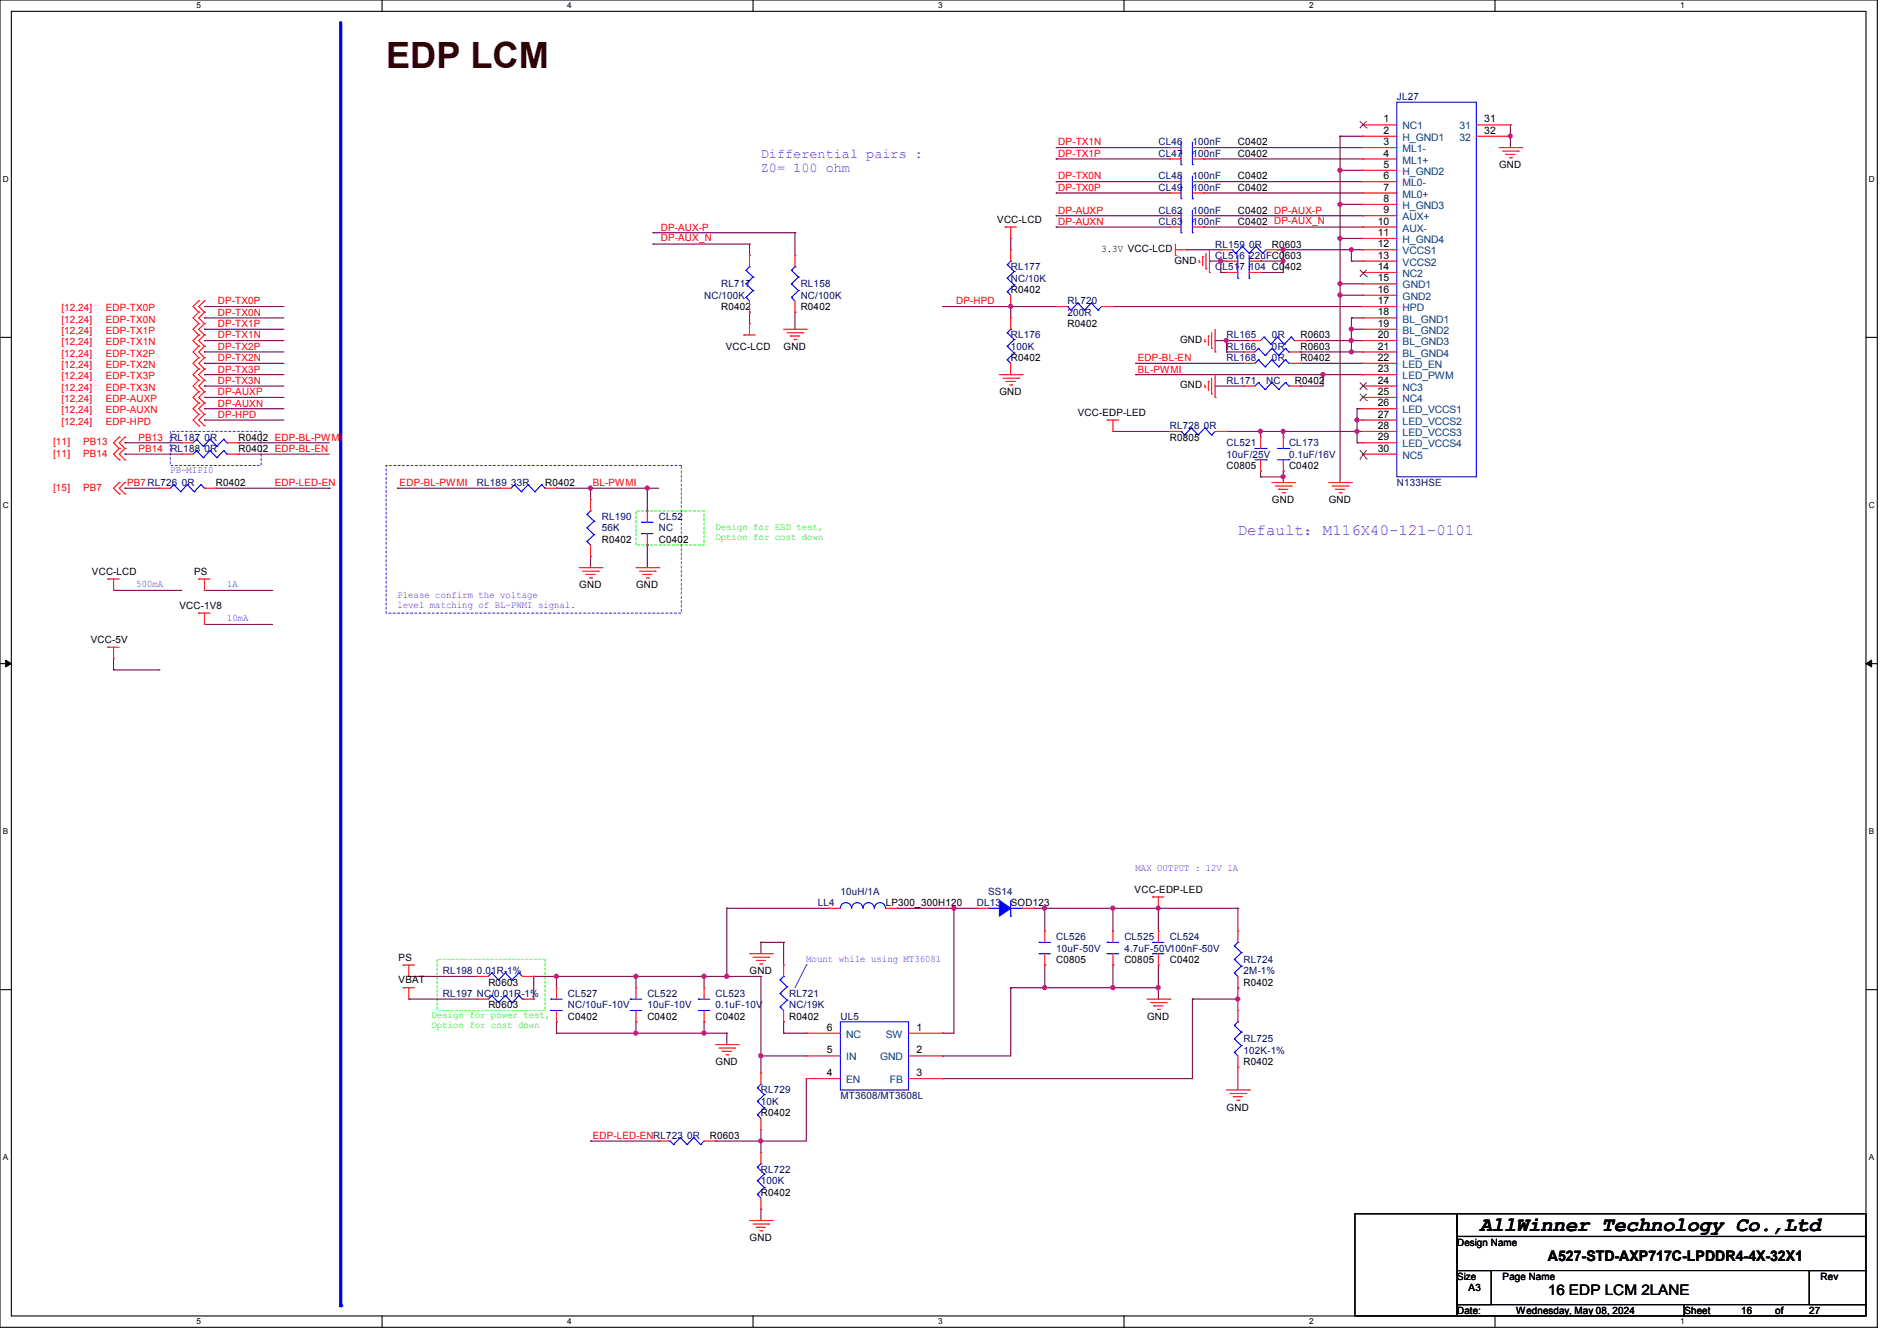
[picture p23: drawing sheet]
<svg xmlns="http://www.w3.org/2000/svg" width="297mm" height="210mm" viewBox="0 0 297 210" stroke-linecap="round" stroke-linejoin="round" font-family="sans-serif">
<defs><g id="words">
<text font-size="5.7" fill="#400000" x="60.4" y="10.6">EDP LCM</text>
<text font-size="3.2" x="231.7" y="192.7">AllWinner Technology Co.,Ltd</text>
<text font-size="2.5" fill="#8000ff" x="193.8" y="83.7">Default：M116X40-121-0101</text>
<g font-size="2.3">
<text x="242.3" y="197.5">A527-STD-AXP717C-LPDDR4-4X-32X1</text>
<text x="242.3" y="202.8">16 EDP LCM 2LANE</text>
</g>
<g font-size="2.1" fill="#8000ff">
<text x="119.1" y="24.8">Differential pairs :</text>
<text x="119.1" y="26.9">Z0= 100 ohm</text>
</g>
<g font-size="1.6" fill="#000080">
<text x="218.7" y="15.7">JL27</text>
<text x="181.4" y="22.8">CL46</text>
<text x="186.7" y="22.8">100nF</text>
<text x="181.4" y="29.9">CL49</text>
<text x="181.4" y="24.6">CL47</text>
<text x="181.4" y="28.1">CL48</text>
<text x="186.7" y="29.9">100nF</text>
<text x="186.7" y="24.6">100nF</text>
<text x="186.7" y="28.1">100nF</text>
<text x="181.4" y="35.2">CL63</text>
<text x="181.4" y="33.4">CL62</text>
<text x="186.7" y="35.2">100nF</text>
<text x="186.7" y="33.4">100nF</text>
<text x="190.3" y="40.6">CL516 .22uFC0603</text>
<text x="190.3" y="38.8">RL159</text>
<text x="195.6" y="38.8">0R</text>
<text x="110.2" y="46.8">NC/100K</text>
<text x="112.9" y="45">RL717</text>
<text x="125.4" y="45">RL158</text>
<text x="125.4" y="46.8">NC/100K</text>
<text x="158.3" y="42.3">RL177</text>
<text x="158.3" y="44.1">NC/10K</text>
<text x="167.1" y="47.7">RL720</text>
<text x="190.3" y="42.3">CL517 .104 C0402</text>
<text x="158.3" y="53">RL176</text>
<text x="167.1" y="49.4">200R</text>
<text x="192" y="53">RL165</text>
<text x="199.1" y="53">0R</text>
<text x="158.3" y="54.8">100K</text>
<text x="192" y="56.6">RL168</text>
<text x="192" y="54.8">RL166</text>
<text x="199.1" y="56.6">0R</text>
<text x="199.1" y="54.8">0R</text>
<text x="192" y="60.1">RL171</text>
<text x="198.3" y="60.1">NC</text>
<text x="26.7" y="70.8">RL188</text>
<text x="26.7" y="69">RL187</text>
<text x="32" y="70.8">0R</text>
<text x="32" y="69">0R</text>
<text x="183.1" y="67.2">RL728</text>
<text x="188.5" y="67.2">0R</text>
<text x="192" y="69.9">CL521</text>
<text x="192" y="71.7">10uF/25V</text>
<text x="201.8" y="69.9">CL173</text>
<text x="201.8" y="71.7">0.1uF/16V</text>
<text x="28.4" y="76.1">0R</text>
<text x="74.7" y="76.1">RL189</text>
<text x="80" y="76.1">33R</text>
<text x="218.7" y="76.1">N133HSE</text>
<text x="94.2" y="81.4">RL190</text>
<text x="94.2" y="83.2">56K</text>
<text x="103.1" y="81.4">CL52</text>
<text x="103.1" y="83.2">NC</text>
<text x="128" y="141.9">LL4</text>
<text x="131.6" y="140.1">10uH/1A</text>
<text x="152.9" y="141.9">DL13</text>
<text x="154.7" y="140.1">SS14</text>
<text x="165.4" y="147.2">CL526</text>
<text x="165.4" y="149">10uF-50V</text>
<text x="176" y="147.2">CL525</text>
<text x="176" y="149">4.7uF-50V100nF-50V</text>
<text x="183.1" y="147.2">CL524</text>
<text x="69.3" y="152.6">RL198</text>
<text x="74.7" y="152.6">0.01R-1%</text>
<text x="194.7" y="150.8">RL724</text>
<text x="194.7" y="152.6">2M-1%</text>
<text x="69.3" y="156.1">RL197 NC/0.01R-1%</text>
<text x="88.9" y="156.1">CL527</text>
<text x="88.9" y="157.9">NC/10uF-10V</text>
<text x="101.4" y="156.1">CL522</text>
<text x="101.4" y="157.9">10uF-10V</text>
<text x="112" y="156.1">CL523</text>
<text x="112" y="157.9">0.1uF-10V</text>
<text x="123.6" y="156.1">RL721</text>
<text x="123.6" y="157.9">NC/19K</text>
<text x="131.6" y="159.7">UL5</text>
<text x="194.7" y="163.2">RL725</text>
<text x="194.7" y="165">102K-1%</text>
<text x="119.1" y="171.2">RL729</text>
<text x="119.1" y="173">10K</text>
<text x="131.6" y="172.1">MT3608/MT3608L</text>
<text x="107.6" y="178.4">0R</text>
<text x="119.1" y="183.7">RL722</text>
<text x="119.1" y="185.5">100K</text>
</g>
<g font-size="1.6" fill="#f00">
<text x="165.7" y="22.8">DP-TX1N</text>
<text x="165.7" y="24.6">DP-TX1P</text>
<text x="165.7" y="28.1">DP-TX0N</text>
<text x="165.7" y="29.9">DP-TX0P</text>
<text x="165.7" y="33.4">DP-AUXP</text>
<text x="165.7" y="35.2">DP-AUXN</text>
<text x="103.5" y="36.1">DP-AUX-P</text>
<text x="103.5" y="37.7">DP-AUX_N</text>
<text x="34.1" y="47.7">DP-TX0P</text>
<text x="149.7" y="47.7">DP-HPD</text>
<text x="9.6" y="48.7">[12,24]</text>
<text x="9.6" y="50.5">[12,24]</text>
<text x="9.6" y="52.3">[12,24]</text>
<text x="16.6" y="48.7">EDP-TX0P</text>
<text x="16.6" y="50.5">EDP-TX0N</text>
<text x="16.6" y="52.3">EDP-TX1P</text>
<text x="34.1" y="53">DP-TX1N</text>
<text x="34.1" y="51.2">DP-TX1P</text>
<text x="34.1" y="49.4">DP-TX0N</text>
<text x="9.6" y="54.1">[12,24]</text>
<text x="9.6" y="55.8">[12,24]</text>
<text x="9.6" y="57.6">[12,24]</text>
<text x="9.6" y="59.4">[12,24]</text>
<text x="16.6" y="54.1">EDP-TX1N</text>
<text x="16.6" y="55.8">EDP-TX2P</text>
<text x="16.6" y="57.6">EDP-TX2N</text>
<text x="16.6" y="59.4">EDP-TX3P</text>
<text x="34.1" y="56.6">DP-TX2N</text>
<text x="34.1" y="54.8">DP-TX2P</text>
<text x="34.1" y="58.3">DP-TX3P</text>
<text x="178.1" y="56.6">EDP-BL-EN</text>
<text x="178.1" y="58.3">BL-PWMI</text>
<text x="9.6" y="61.2">[12,24]</text>
<text x="9.6" y="62.9">[12,24]</text>
<text x="9.6" y="64.7">[12,24]</text>
<text x="16.6" y="61.2">EDP-TX3N</text>
<text x="16.6" y="62.9">EDP-AUXP</text>
<text x="16.6" y="64.7">EDP-AUXN</text>
<text x="34.1" y="61.9">DP-AUXP</text>
<text x="34.1" y="60.1">DP-TX3N</text>
<text x="34.1" y="65.4">DP-HPD</text>
<text x="34.1" y="63.7">DP-AUXN</text>
<text x="8.3" y="69.7">[11]</text>
<text x="8.3" y="71.5">[11]</text>
<text x="9.6" y="66.5">[12,24]</text>
<text x="13" y="69.7">PB13</text>
<text x="13" y="71.5">PB14</text>
<text x="16.6" y="66.5">EDP-HPD</text>
<text x="21.7" y="69">PB13</text>
<text x="21.7" y="70.8">PB14</text>
<text x="8.3" y="76.8">[15]</text>
<text x="13" y="76.8">PB7</text>
<text x="19.9" y="76.1">PB7RL726</text>
<text x="43" y="76.1">EDP-LED-EN</text>
<text x="62.6" y="76.1">EDP-BL-PWMI</text>
<text x="92.8" y="76.1">BL-PWMI</text>
<text x="92.8" y="178.4">EDP-LED-ENRL723</text>
</g>
<g font-size="1.6">
<text x="193.8" y="22.8">C0402</text>
<text x="216.6" y="19.2">1</text>
<text x="216.6" y="21">2</text>
<text x="216.6" y="22.7">3</text>
<text x="232.4" y="19.2">31</text>
<text x="232.4" y="21">32</text>
<text x="193.8" y="29.9">C0402</text>
<text x="193.8" y="24.6">C0402</text>
<text x="193.8" y="28.1">C0402</text>
<text x="216.6" y="28.1">6</text>
<text x="216.6" y="29.8">7</text>
<text x="216.6" y="24.5">4</text>
<text x="216.6" y="26.3">5</text>
<text x="234.7" y="26.3">GND</text>
<text x="156.1" y="34.9">VCC-LCD</text>
<text x="193.8" y="35.2">C0402 DP-AUX_N</text>
<text x="193.8" y="33.4">C0402 DP-AUX-P</text>
<text x="215.7" y="35.2">10</text>
<text x="216.6" y="31.6">8</text>
<text x="216.6" y="33.4">9</text>
<text x="172.5" y="39.5">3.3V VCC-LCD</text>
<text x="183.9" y="41.3">GND</text>
<text x="199.1" y="38.8">R0603</text>
<text x="215.7" y="37">11</text>
<text x="215.7" y="38.7">12</text>
<text x="215.7" y="40.5">13</text>
<text x="158.3" y="45.9">R0402</text>
<text x="215.7" y="42.3">14</text>
<text x="215.7" y="44.1">15</text>
<text x="215.7" y="45.8">16</text>
<text x="215.7" y="47.6">17</text>
<text x="112.9" y="48.6">R0402</text>
<text x="125.4" y="48.6">R0402</text>
<text x="167.1" y="51.2">R0402</text>
<text x="184.8" y="53.7">GND</text>
<text x="203.6" y="53">R0603</text>
<text x="215.7" y="49.4">18</text>
<text x="215.7" y="51.2">19</text>
<text x="215.7" y="53">20</text>
<text x="113.6" y="54.8">VCC-LCD</text>
<text x="122.7" y="54.8">GND</text>
<text x="158.3" y="56.6">R0402</text>
<text x="203.6" y="56.6">R0402</text>
<text x="203.6" y="54.8">R0603</text>
<text x="215.7" y="54.7">21</text>
<text x="215.7" y="56.5">22</text>
<text x="215.7" y="58.3">23</text>
<text x="156.5" y="61.9">GND</text>
<text x="168.8" y="65.1">VCC-EDP-LED</text>
<text x="184.8" y="60.8">GND</text>
<text x="202.7" y="60.1">R0402</text>
<text x="215.7" y="60.1">24</text>
<text x="215.7" y="61.8">25</text>
<text x="215.7" y="63.6">26</text>
<text x="215.7" y="65.4">27</text>
<text x="37.3" y="70.8">R0402 EDP-BL-EN</text>
<text x="37.3" y="69">R0402 EDP-BL-PWMI</text>
<text x="183.1" y="69">R0805</text>
<text x="215.7" y="67.2">28</text>
<text x="215.7" y="69">29</text>
<text x="215.7" y="70.7">30</text>
<text x="33.8" y="76.1">R0402</text>
<text x="85.3" y="76.1">R0402</text>
<text x="192" y="73.4">C0805</text>
<text x="201.8" y="73.4">C0402</text>
<text x="199.1" y="78.8">GND</text>
<text x="208" y="78.8">GND</text>
<text x="94.2" y="85">R0402</text>
<text x="103.1" y="85">C0402</text>
<text x="14.4" y="90">VCC-LCD</text>
<text x="28.1" y="95.3">VCC-1V8</text>
<text x="30.4" y="90">PS</text>
<text x="90.7" y="92.1">GND</text>
<text x="99.6" y="92.1">GND</text>
<text x="14.2" y="100.7">VCC-5V</text>
<text x="138.7" y="141.9">LP300_300H120</text>
<text x="158.3" y="141.9">SOD123</text>
<text x="177.6" y="139.8">VCC-EDP-LED</text>
<text x="62.4" y="150.5">PS</text>
<text x="62.4" y="154">VBAT</text>
<text x="76.5" y="154.3">R0603</text>
<text x="117.4" y="152.6">GND</text>
<text x="165.4" y="150.8">C0805</text>
<text x="176" y="150.8">C0805</text>
<text x="183.1" y="150.8">C0402</text>
<text x="194.7" y="154.3">R0402</text>
<text x="76.5" y="157.9">R0603</text>
<text x="88.9" y="159.7">C0402</text>
<text x="101.4" y="159.7">C0402</text>
<text x="112" y="159.7">C0402</text>
<text x="123.6" y="159.7">R0402</text>
<text x="129.5" y="161.4">6</text>
<text x="143.5" y="161.4">1</text>
<text x="179.6" y="159.7">GND</text>
<text x="112" y="166.8">GND</text>
<text x="129.5" y="165">5</text>
<text x="143.5" y="165">2</text>
<text x="194.7" y="166.8">R0402</text>
<text x="129.5" y="168.5">4</text>
<text x="143.5" y="168.5">3</text>
<text x="192" y="173.9">GND</text>
<text x="111.1" y="178.4">R0603</text>
<text x="119.1" y="174.8">R0402</text>
<text x="119.1" y="187.2">R0402</text>
<text x="117.4" y="194.4">GND</text>
<text x="228.1" y="195.1">Design Name</text>
<text x="228.1" y="200.4">Size</text>
<text x="229.9" y="202.2">A3</text>
<text x="235.3" y="200.4">Page Name</text>
<text x="285" y="200.4">Rev</text>
<text x="228.1" y="205.7">Date:</text>
<text x="237.4" y="205.7">Wednesday, May 08, 2024</text>
<text x="263.7" y="205.7">Sheet</text>
<text x="272.6" y="205.7">16</text>
<text x="277.9" y="205.7">of</text>
<text x="283.3" y="205.7">27</text>
</g>
<g font-size="1.6" fill="#004080">
<text x="219.6" y="20.3">NC1</text>
<text x="219.6" y="22.1">H_GND1</text>
<text x="219.6" y="23.8">ML1-</text>
<text x="228.5" y="20.3">31</text>
<text x="228.5" y="22.1">32</text>
<text x="219.6" y="29.2">ML0-</text>
<text x="219.6" y="25.6">ML1+</text>
<text x="219.6" y="27.4">H_GND2</text>
<text x="219.6" y="30.9">ML0+</text>
<text x="219.6" y="32.7">H_GND3</text>
<text x="219.6" y="34.5">AUX+</text>
<text x="219.6" y="36.3">AUX-</text>
<text x="219.6" y="38.1">H_GND4</text>
<text x="219.6" y="39.8">VCCS1</text>
<text x="219.6" y="41.6">VCCS2</text>
<text x="219.6" y="43.4">NC2</text>
<text x="219.6" y="45.2">GND1</text>
<text x="219.6" y="46.9">GND2</text>
<text x="219.6" y="48.7">HPD</text>
<text x="219.6" y="50.5">BL_GND1</text>
<text x="219.6" y="52.3">BL_GND2</text>
<text x="219.6" y="54.1">BL_GND3</text>
<text x="219.6" y="55.8">BL_GND4</text>
<text x="219.6" y="57.6">LED_EN</text>
<text x="219.6" y="59.4">LED_PWM</text>
<text x="219.6" y="61.2">NC3</text>
<text x="219.6" y="63">NC4</text>
<text x="219.6" y="64.7">LED_VCCS1</text>
<text x="219.6" y="66.5">LED_VCCS2</text>
<text x="219.6" y="68.3">LED_VCCS3</text>
<text x="219.6" y="70.1">LED_VCCS4</text>
<text x="219.6" y="71.8">NC5</text>
<text x="132.5" y="166.1">IN</text>
<text x="132.5" y="162.5">NC</text>
<text x="137.8" y="166.1">GND</text>
<text x="138.7" y="162.5">SW</text>
<text x="132.5" y="169.6">EN</text>
<text x="139.3" y="169.6">FB</text>
</g>
<g font-size="1.6" fill="#8000ff">
<text x="26.7" y="74.1">PB-MIPI0</text>
<text x="21.3" y="91.9">500mA</text>
<text x="35.6" y="91.9">1A</text>
<text x="62.2" y="93.7">Please confirm the voltage</text>
<text x="62.2" y="95.3">level matching of BL-PWMI signal.</text>
<text x="35.6" y="97.2">10mA</text>
<text x="177.8" y="136.4">MAX OUTPUT : 12V 1A</text>
<text x="126.2" y="150.6">Mount while using MT3608l</text>
</g>
<g font-size="1.6" fill="#0f0">
<text x="112" y="83">Design for ESD test,</text>
<text x="112" y="84.6">Option for cost down</text>
<text x="67.6" y="159.5">Design for power test,</text>
<text x="67.6" y="161">Option for cost down</text>
</g>
<g font-size="1.3">
<text x="30.8" y="1.3">5</text>
<text x="88.8" y="1.3">4</text>
<text x="146.9" y="1.3">3</text>
<text x="205" y="1.3">2</text>
<text x="263.1" y="1.3">1</text>
<text x=".5" y="28.4">D</text>
<text x="292.6" y="28.4">D</text>
<text x=".5" y="79.5">C</text>
<text x="292.6" y="79.5">C</text>
<text x=".5" y="130.6">B</text>
<text x="292.6" y="130.6">B</text>
<text x=".5" y="181.7">A</text>
<text x="292.6" y="181.7">A</text>
<text x="30.8" y="207.4">5</text>
<text x="88.8" y="207.4">4</text>
<text x="146.9" y="207.4">3</text>
<text x="205" y="207.4">2</text>
<text x="263.1" y="207.4">1</text>
</g>
</g></defs>
<path d="M0 0h293.9v207.9h-293.9zM1.8 1.8h290.3v204.3h-290.3z" fill="none" stroke="#000" stroke-width=".17"/>
<g fill="#fff">
<path d="M30.8 .2h.7v1.4h-.7z"/>
<path d="M30.8 206.2h.7v1.4h-.7z"/>
</g>
<path d="M59.8 0v1.8M59.8 206.1v1.8" fill="none" stroke="#000" stroke-width=".17"/>
<g fill="#fff">
<path d="M88.8 .2h.7v1.4h-.7z"/>
<path d="M88.8 206.2h.7v1.4h-.7z"/>
</g>
<path d="M117.9 0v1.8M117.9 206.1v1.8" fill="none" stroke="#000" stroke-width=".17"/>
<g fill="#fff">
<path d="M146.9 .2h.7v1.4h-.7z"/>
<path d="M146.9 206.2h.7v1.4h-.7z"/>
</g>
<path d="M176 0v1.8M176 206.1v1.8" fill="none" stroke="#000" stroke-width=".17"/>
<g fill="#fff">
<path d="M205 .2h.7v1.4h-.7z"/>
<path d="M205 206.2h.7v1.4h-.7z"/>
</g>
<path d="M234.1 0v1.8M234.1 206.1v1.8" fill="none" stroke="#000" stroke-width=".17"/>
<g fill="#fff">
<path d="M263.1 .2h.6v1.4h-.6z"/>
<path d="M263.1 206.2h.6v1.4h-.6z"/>
<path d="M.5 27.3h.9v1.4h-.9z"/>
<path d="M292.6 27.3h.9v1.4h-.9z"/>
<path d="M.5 78.4h.9v1.4h-.9z"/>
<path d="M292.6 78.4h.9v1.4h-.9z"/>
</g>
<path d="M0 52.8h1.8M292.1 52.8h1.8" fill="none" stroke="#000" stroke-width=".17"/>
<g fill="#fff">
<path d="M.5 129.5h.8v1.4h-.8z"/>
<path d="M292.6 129.5h.8v1.4h-.8z"/>
</g>
<path d="M0 103.9h1.8M292.1 103.9h1.8" fill="none" stroke="#000" stroke-width=".17"/>
<path d="M.9 103.4l.9 .5-.9 .5zM292.1 103.9l.9-.5v1z" fill="#000" stroke="#000" stroke-width=".16"/>
<g fill="#fff">
<path d="M.5 180.5h.8v1.4h-.8z"/>
<path d="M292.6 180.5h.8v1.4h-.8z"/>
</g>
<path d="M0 155h1.8M292.1 155h1.8" fill="none" stroke="#000" stroke-width=".17"/>
<path d="M53.3 3.6v200.9" fill="none" stroke="#00f" stroke-width=".51"/>
<circle cx="53.3" cy="204.5" r=".25" fill="#00f"/>
<path d="M26.7 67.6h14.2v5.3h-14.2zM60.5 72.9h46.2v23.1h-46.2z" fill="none" stroke="#8000ff" stroke-width=".17" stroke-dasharray=".3 .3"/>
<path d="M99.6 80h10.6v5.3h-10.6zM68.5 150.2h16.8v8h-16.8z" fill="none" stroke="#0f0" stroke-width=".17" stroke-dasharray=".3 .3"/>
<path d="M126.2 151.1h.1M126.2 151.1l-1.7 3.6" fill="none" stroke="#8000ff" stroke-width=".17"/>
<g fill="none" stroke="#800040" stroke-width=".17">
<path d="M236.5 19.6h.1M236.5 19.6v3.5M102.2 36.4h.1M102.2 38.2h.1M102.2 36.4h22.3M102.2 38.2h15.1M117.3 38.2h.1M117.3 38.2v1.8M124.5 36.4h.1M124.5 36.4v3.6M158.2 37.3h.1M158.2 37.3v1.8"/>
<path d="M165.4 23.1h.1M165.4 24.9h.1M165.4 28.4h.1M165.4 30.2h.1M165.4 33.8h.1M165.4 35.6h.1M165.4 23.1h17.7M165.4 24.9h17.7M165.4 28.4h17.7M165.4 30.2h17.7M165.4 33.8h17.7M165.4 35.6h17.7"/>
<path d="M185.8 39.1h.1M185.8 39.1h5.3M188.5 33.8h.1M188.5 23.1h.1M188.5 35.6h.1M188.5 28.4h.1M188.5 30.2h.1M188.5 24.9h.1M188.5 23.1h24.9M188.5 24.9h24.9M188.5 28.4h24.9M188.5 30.2h24.9"/>
<path d="M188.5 33.8h24.9M188.5 35.6h24.9M200 39.1h.1M200 39.1h13.4M200.9 39.1h.1M200.9 39.1v3.6h-3.5M209.8 26.7h.1M209.8 21.3h.1M209.8 32h.1M209.8 37.3h.1M209.8 26.7h3.6M209.8 21.3h3.6"/>
<path d="M209.8 21.3v54.3M209.8 37.3h3.6M209.8 32h3.6M211.6 39.1h.1M211.6 39.1v1.8M236.5 21.3h.1M32 48h.1M32 53.3h.1M32 51.6h.1M32 49.8h.1M32 56.9h.1M32 55.1h.1"/>
<path d="M32 58.7h.1M32 48h12.4M32 53.3h12.4M32 51.6h12.4M32 49.8h12.4M32 56.9h12.4M32 55.1h12.4M32 58.7h12.4M117.3 48.9h.1M117.3 48.9v1.8M124.5 48.9h.1M124.5 48.9v2.7"/>
<path d="M147.6 48h.1M147.6 48h17.8M158.2 48h.1M158.2 48v1.8M174.2 48h.1M174.2 48h39.2M177.8 56.9h.1M177.8 58.7h.1M177.8 56.9h16.9M177.8 58.7h35.6M189.4 40.9h.1M189.4 40.9h2.6"/>
<path d="M190.2 53.3h.1M190.2 53.3h5.4M191.1 40.9h.1M191.1 42.7h.1M191.1 42.7h.9M191.1 40.9v1.8M192 53.3h.1M192 55.1h.1M192 55.1h2.7M192 53.3v1.8M197.4 40.9h.1M197.4 42.7h.1"/>
<path d="M197.4 40.9h3.5M200.9 40.9h.1M203.6 56.9h.1M203.6 55.1h.1M203.6 56.9h9.8M203.6 55.1h9.8M204.5 53.3h.1M204.5 53.3h8.9M207.1 58.7h.1M207.1 58.7v1.8h-3.5M209.8 44.4h.1M209.8 46.2h.1"/>
<path d="M209.8 44.4h3.6M209.8 46.2h3.6M211.6 40.9h.1M211.6 55.1h.1M211.6 49.8h.1M211.6 51.6h.1M211.6 53.3h.1M211.6 51.6h1.8M211.6 49.8h1.8M211.6 40.9h1.8M211.6 49.8v5.3M19.6 69.3h.1"/>
<path d="M19.6 71.1h.1M19.6 76.5h.1M19.6 69.3h8.8M19.6 71.1h8.8M19.6 76.5h5.3M32 62.2h.1M32 60.5h.1M32 65.8h.1M32 64h.1M32 62.2h12.4M32 60.5h12.4M32 65.8h12.4"/>
<path d="M32 64h12.4M33.8 76.5h17.8M37.3 69.3h.1M37.3 71.1h.1M37.3 69.3h14.3M37.3 71.1h14.3M51.6 76.5h.1M62.2 76.5h.1M62.2 76.5h16M87.1 76.5h.1M87.1 76.5h16M92.5 76.5h.1"/>
<path d="M92.5 76.5v1.7M101.3 76.5h.1M101.3 76.5v3.5M174.2 67.6h.1M174.2 67.6h8.9M190.2 60.5h.1M190.2 60.5h4.5M192 67.6h.1M192 67.6h21.4M197.4 73.8h.1M197.4 74.7h.1M197.4 67.6h.1"/>
<path d="M197.4 67.6v.9M197.4 73.8v.9M197.4 74.7h3.5M200.9 67.6h.1M200.9 73.8h.1M200.9 74.7h.1M200.9 67.6v.9M200.9 73.8v1.8M203.6 60.5h.1M212.5 64h.1M212.5 67.6h.1M212.5 69.3h.1"/>
<path d="M212.5 65.8h.1M212.5 65.8h.9M212.5 64h.9M212.5 69.3h.9M212.5 64v5.3M17.8 92.5h.1M17.8 92.5h10.6M32 92.5h.1M32 97.8h.1M32 92.5h10.7M32 97.8h10.7M92.5 87.1h.1"/>
<path d="M92.5 87.1v1.8M101.3 85.3h.1M101.3 85.3v3.6M17.8 104.9h.1M17.8 103.1v1.8M17.8 104.9h7.1M24.9 104.9h.1M64 156.5h.1M64 152.9h.1M64 156.5h10.7M64 152.9h10.7M83.6 152.9h.1"/>
<path d="M83.6 152.9v3.6M83.6 152.9h35.5M87.1 152.9h.1M87.1 152.9v1.8M99.6 152.9h.1M99.6 152.9v1.8M110.2 152.9h.1M110.2 152.9v1.8M113.8 142.2h.1M113.8 152.9h.1M113.8 142.2v10.7M113.8 142.2h16"/>
<path d="M119.1 147.6h.1M119.1 152.9h.1M119.1 147.6h3.6M119.1 147.6v1.8M119.1 152.9v15.1M122.7 147.6h.1M122.7 147.6v3.5M140.5 142.2h.1M140.5 142.2h12.4M149.4 142.2h.1M149.4 142.2v19.6h-1.8M158.2 154.7h.1"/>
<path d="M158.2 154.7v10.7h-10.6M158.2 154.7h23.2M161.8 142.2h.1M161.8 142.2h32M163.6 142.2h.1M163.6 151.1h.1M163.6 154.7h.1M163.6 142.2v3.6M163.6 151.1v3.6M174.2 142.2h.1M174.2 151.1h.1M174.2 154.7h.1"/>
<path d="M174.2 142.2v3.6M174.2 151.1v3.6M181.4 142.2h.1M181.4 151.1h.1M181.4 154.7h.1M181.4 142.2v3.6M181.4 151.1v5.4M186.7 156.5h.1M186.7 156.5h7.1M186.7 156.5v12.4h-39.1M193.8 142.2h.1M193.8 154.7h.1"/>
<path d="M193.8 156.5h.1M193.8 142.2v3.6M193.8 154.7v3.5M87.1 160h.1M87.1 161.8h.1M87.1 161.8h26.7M87.1 160v1.8M92.5 178.7h.1M92.5 178.7h10.6M99.6 161.8h.1M99.6 160h.1M99.6 160v1.8"/>
<path d="M110.2 160h.1M110.2 161.8h.1M110.2 160v1.8M112 178.7h.1M113.8 161.8h.1M113.8 161.8v1.8M119.1 178.7h.1M119.1 165.4h.1M119.1 176.9v3.6M119.1 165.4h7.1M122.7 161.8h.1M122.7 160h.1"/>
<path d="M122.7 161.8h3.5M122.7 160v1.8M126.2 168.9h.1M126.2 168.9v9.8h-14.2M147.6 161.8h.1M147.6 165.4h.1M147.6 168.9h.1M193.8 167.1h.1M193.8 167.1v3.6M119.1 189.4h.1M119.1 189.4v1.7"/>
</g>
<g fill="#f0f" stroke="#f0f" stroke-width=".17">
<circle cx="92.4" cy="76.4" r=".32"/>
<circle cx="101.3" cy="76.4" r=".32"/>
<circle cx="200.9" cy="67.5" r=".32"/>
<circle cx="211.6" cy="51.5" r=".32"/>
<circle cx="212.4" cy="67.5" r=".32"/>
<circle cx="212.4" cy="65.8" r=".32"/>
<circle cx="192" cy="53.3" r=".32"/>
<circle cx="207.1" cy="58.7" r=".32"/>
<circle cx="200.9" cy="74.7" r=".32"/>
<circle cx="197.3" cy="67.5" r=".32"/>
<circle cx="236.5" cy="21.3" r=".32"/>
<circle cx="209.8" cy="44.4" r=".32"/>
<circle cx="209.8" cy="37.3" r=".32"/>
<circle cx="209.8" cy="46.2" r=".32"/>
<circle cx="209.8" cy="32" r=".32"/>
<circle cx="209.8" cy="26.6" r=".32"/>
<circle cx="211.6" cy="55.1" r=".32"/>
<circle cx="211.6" cy="53.3" r=".32"/>
<circle cx="211.6" cy="39.1" r=".32"/>
<circle cx="200.9" cy="40.9" r=".32"/>
<circle cx="200.9" cy="39.1" r=".32"/>
<circle cx="191.1" cy="40.9" r=".32"/>
<circle cx="158.2" cy="48" r=".32"/>
<circle cx="119.1" cy="178.7" r=".32"/>
<circle cx="119.1" cy="165.3" r=".32"/>
<circle cx="113.8" cy="152.9" r=".32"/>
<circle cx="110.2" cy="152.9" r=".32"/>
<circle cx="149.3" cy="142.2" r=".32"/>
<circle cx="163.6" cy="142.2" r=".32"/>
<circle cx="174.2" cy="142.2" r=".32"/>
<circle cx="174.2" cy="154.7" r=".32"/>
<circle cx="163.6" cy="154.7" r=".32"/>
<circle cx="181.3" cy="154.7" r=".32"/>
<circle cx="181.3" cy="142.2" r=".32"/>
<circle cx="193.8" cy="156.4" r=".32"/>
<circle cx="99.5" cy="152.9" r=".32"/>
<circle cx="87.1" cy="152.9" r=".32"/>
<circle cx="99.5" cy="161.8" r=".32"/>
<circle cx="110.2" cy="161.8" r=".32"/>
</g>
<g fill="none" stroke="#f00" stroke-width=".17">
<path d="M213.4 19.6h.1M213.4 19.6h5.3M231.1 19.6h5.4M236.5 19.6h.1M157.4 35.6h.1M157.4 35.6h1.7M158.2 37.3h.1M158.2 39.1h.1M158.2 35.6v1.7M158.2 39.1v1.8M183.1 30.2h.1M183.1 35.6h.1"/>
<path d="M183.1 24.9h.1M183.1 33.8h.1M183.1 28.4h.1M183.1 23.1h.1M183.1 23.1h1.8M183.1 35.6h1.8M183.1 30.2h1.8M183.1 24.9h1.8M183.1 33.8h1.8M183.1 28.4h1.8M184 39.1h1.8M184 38.2v1.8"/>
<path d="M185.8 39.1h.1M186.7 23.1h1.8M186.7 35.6h1.8M186.7 30.2h1.8M186.7 24.9h1.8M186.7 33.8h1.8M186.7 28.4h1.8M188.5 30.2h.1M188.5 35.6h.1M188.5 24.9h.1M188.5 33.8h.1M188.5 28.4h.1"/>
<path d="M188.5 23.1h.1M188.8 39.7v2.4M189.4 39.1v3.6M191.1 39.1h.1M191.1 39.1h1.8M198.2 39.1h1.8M200 39.1h.1M213.4 28.4h.1M213.4 30.2h.1M213.4 32h.1M213.4 33.8h.1M213.4 35.6h.1"/>
<path d="M213.4 37.3h.1M213.4 39.1h.1M213.4 21.3h.1M213.4 23.1h.1M213.4 24.9h.1M213.4 26.7h.1M213.4 23.1h5.3M213.4 39.1h5.3M213.4 35.6h5.3M213.4 30.2h5.3M213.4 24.9h5.3M213.4 33.8h5.3"/>
<path d="M213.4 28.4h5.3M213.4 32h5.3M213.4 37.3h5.3M213.4 21.3h5.3M213.4 26.7h5.3M231.1 21.3h5.4M234.7 23.1h3.6M235.2 23.7h2.5M235.8 24.2h.1M235.8 24.2h1.4M236.3 24.7h.3M236.5 21.3h.1"/>
<path d="M236.6 24.7h.1M237.7 23.7h.1M238.3 23.1h.1M31.1 47.1h.1M31.1 48.9h.1M31.1 50.7h.1M31.1 52.5h.1M31.1 54.2h.1M31.1 56h.1M31.1 57.8h.1M31.1 59.6h.1M31.1 47.1l-.9 .9 .9 .9"/>
<path d="M31.1 48.9l-.9 .9 .9 .9M31.1 50.7l-.9 .9 .9 .9M31.1 52.5l-.9 .8 .9 .9M31.1 54.2l-.9 .9 .9 .9M31.1 56l-.9 .9 .9 .9M31.1 57.8l-.9 .9 .9 .9M31.1 59.6l-.9 .9 .9 .8M32 47.1h.1M32 48.9h.1M32 50.7h.1M32 52.5h.1M32 54.2h.1"/>
<path d="M32 56h.1M32 57.8h.1M32 59.6h.1M32 47.1l-.9 .9 .9 .9M32 48.9l-.9 .9 .9 .9M32 50.7l-.9 .9 .9 .9M32 52.5l-.9 .8 .9 .9M32 54.2l-.9 .9 .9 .9M32 56l-.9 .9 .9 .9M32 57.8l-.9 .9 .9 .9M32 59.6l-.9 .9 .9 .8M116.5 52.5h.1"/>
<path d="M116.5 52.5h1.7M117.3 50.7h.1M117.3 48.9h.1M117.3 40h.1M117.3 40v1.8M117.3 47.1v1.8M117.3 50.7v1.8M122.7 51.6h3.5M123.2 52.1h2.5M123.7 52.6h.1M123.7 52.6h1.5M124.3 53.2h.3"/>
<path d="M124.5 48.9h.1M124.5 40h.1M124.5 40v1.8M124.5 47.1v1.8M124.6 53.2h.1M125.7 52.1h.1M126.2 51.6h.1M156.5 58.7h3.5M157 59.2h2.5M157.5 59.7h.1M157.5 59.7h1.5M158.2 48h.1"/>
<path d="M158.2 58.7h.1M158.2 49.8h.1M158.2 46.2v1.8M158.2 49.8v1.8M158.2 56.9v1.8M159.5 59.2h.1M160 58.7h.1M165.4 48h.1M165.4 48h1.7M172.5 48h1.7M174.2 48h.1M184 40h.1"/>
<path d="M187.7 41.1h.1M187.7 40.7v.4M188.3 40.2h.1M188.3 40.2v1.4M188.6 53.5h.1M188.6 53.2v.3M188.8 42.1h.1M189.2 52.6h.1M189.2 59.7h.1M189.2 52.6v1.5M189.2 59.7v1.5M189.4 42.7h.1"/>
<path d="M189.7 54.6h.1M189.7 52.1v2.5M189.7 59.2v2.5M190.2 55.1h.1M190.2 51.6v3.5M190.2 58.7v3.5M192 40.9h.1M192 42.7h.1M192 40.9h1.8M192 42.7h1.8M194.7 56.9h.1M194.7 55.1h.1"/>
<path d="M194.7 56.9h1.8M194.7 55.1h1.8M195.6 53.3h.1M195.6 40.9h1.8M195.6 42.7h1.8M195.6 53.3h1.8M197.4 40.9h.1M197.4 42.7h.1M201.8 56.9h1.8M201.8 55.1h1.8M202.7 53.3h1.8M203.6 56.9h.1"/>
<path d="M203.6 55.1h.1M204.5 53.3h.1M213.4 40.9h.1M213.4 42.7h.1M213.4 44.4h.1M213.4 46.2h.1M213.4 48h.1M213.4 49.8h.1M213.4 51.6h.1M213.4 53.3h.1M213.4 55.1h.1M213.4 56.9h.1"/>
<path d="M213.4 58.7h.1M213.4 58.7h5.3M213.4 51.6h5.3M213.4 48h5.3M213.4 56.9h5.3M213.4 40.9h5.3M213.4 42.7h5.3M213.4 44.4h5.3M213.4 46.2h5.3M213.4 49.8h5.3M213.4 53.3h5.3M213.4 55.1h5.3"/>
<path d="M18.7 68.5h.1M18.7 70.2h.1M18.7 72h.1M18.7 75.6h.1M18.7 77.3h.1M18.7 68.5l-.9 .8 .9 .9M18.7 70.2l-.9 .9 .9 .9M18.7 75.6l-.9 .9 .9 .8M19.6 68.5h.1M19.6 70.2h.1M19.6 72h.1M19.6 75.6h.1"/>
<path d="M19.6 77.3h.1M19.6 68.5l-.9 .8 .9 .9M19.6 70.2l-.9 .9 .9 .9M19.6 75.6l-.9 .9 .9 .8M24.9 76.5h.1M24.9 76.5h1.8M28.4 71.1h.1M28.4 69.3h.1M28.4 71.1h1.8M28.4 69.3h1.8M31.1 61.3h.1M31.1 63.1h.1"/>
<path d="M31.1 64.9h.1M31.1 66.7h.1M31.1 61.3l-.9 .9 .9 .9M31.1 63.1l-.9 .9 .9 .9M31.1 64.9l-.9 .9 .9 .9M32 61.3h.1M32 63.1h.1M32 64.9h.1M32 66.7h.1M32 61.3l-.9 .9 .9 .9M32 63.1l-.9 .9 .9 .9M32 64.9l-.9 .9 .9 .9"/>
<path d="M32 76.5h1.8M33.8 76.5h.1M35.6 71.1h1.7M35.6 69.3h1.7M37.3 71.1h.1M37.3 69.3h.1M78.2 76.5h.1M78.2 76.5h1.8M85.3 76.5h1.8M87.1 76.5h.1M92.5 78.2h.1M92.5 78.2v1.8"/>
<path d="M158.1 60.3h.3M158.4 60.3h.1M173.4 65.8h.1M173.4 65.8h1.7M174.2 67.6h.1M174.2 65.8v1.8M183.1 67.6h.1M183.1 67.6h1.8M188.6 60.6h.1M188.6 60.3v.3M189.7 61.7h.1M190.2 62.2h.1"/>
<path d="M190.2 67.6h1.8M192 67.6h.1M194.7 60.5h.1M194.7 60.5h1.8M197.4 73.8h.1M197.4 68.5h.1M197.4 68.5v1.7M197.4 72v1.8M199.1 75.6h3.6M199.7 76.1h2.4M200.2 76.6h.1M200.2 76.6h1.4"/>
<path d="M200.7 77.2h.4M200.9 73.8h.1M200.9 68.5h.1M200.9 68.5v1.7M200.9 72v1.8M201.1 77.2h.1M201.8 60.5h1.8M202.1 76.1h.1M202.7 75.6h.1M203.6 60.5h.1M208 75.6h3.6M208.6 76.1h2.4"/>
<path d="M209.1 76.6h.1M209.1 76.6h1.4M209.6 77.2h.4M210 77.2h.1M211 76.1h.1M211.6 75.6h.1M213.4 60.5h.1M213.4 62.2h.1M213.4 64h.1M213.4 65.8h.1M213.4 67.6h.1M213.4 69.3h.1"/>
<path d="M213.4 71.1h.1M213.4 65.8h5.3M213.4 71.1h5.3M213.4 67.6h5.3M213.4 60.5h5.3M213.4 62.2h5.3M213.4 64h5.3M213.4 69.3h5.3M16.9 90.7h.1M16.9 90.7h1.8M17.8 92.5h.1M17.8 90.7v1.8"/>
<path d="M31.1 90.7h.1M31.1 96h.1M31.1 90.7h1.8M31.1 96h1.8M32 92.5h.1M32 97.8h.1M32 90.7v1.8M32 96v1.8M90.7 88.9h3.5M91.2 89.5h2.5M91.7 90h.1M91.7 90h1.5"/>
<path d="M92.3 90.5h.3M92.5 87.1h.1M92.5 85.3v1.8M92.6 90.5h.1M93.7 89.5h.1M94.2 88.9h.1M99.6 88.9h3.5M100.1 89.5h2.5M100.6 90h.1M100.6 90h1.5M101.2 90.5h.3M101.3 80h.1"/>
<path d="M101.3 85.3h.1M101.3 80v1.8M101.3 83.6v1.7M101.5 90.5h.1M102.6 89.5h.1M103.1 88.9h.1M16.9 101.3h.1M16.9 101.3h1.8M17.8 103.1h.1M17.8 101.3v1.8M63.1 151.1h.1M63.1 154.7h.1"/>
<path d="M63.1 151.1h1.8M63.1 154.7h1.8M64 152.9h.1M64 156.5h.1M64 151.1v1.8M64 154.7v1.8M74.7 156.5h.1M74.7 152.9h.1M74.7 156.5h1.8M74.7 152.9h1.8M81.8 156.5h1.8M81.8 152.9h1.8"/>
<path d="M83.6 156.5h.1M83.6 152.9h.1M87.1 154.7h.1M87.1 154.7v1.8M87.1 158.2v1.8M99.6 154.7h.1M99.6 154.7v1.8M99.6 158.2v1.8M110.2 154.7h.1M110.2 154.7v1.8M110.2 158.2v1.8M117.3 149.4h3.6"/>
<path d="M117.9 149.9h2.5M118.4 150.4h.1M118.4 150.4h1.4M119 151h.3M119.3 151h.1M120.4 149.9h.1M120.9 149.4h.1M122.7 151.1h.1M122.7 151.1v1.8M122.7 158.2v1.8M129.8 142.2h.1M129.8 142.2h1.8"/>
<path d="M138.7 142.2h1.8M140.5 142.2h.1M152.9 142.2h.1M152.9 142.2h1.8M160 142.2h1.8M161.8 142.2h.1M163.6 145.8h.1M163.6 151.1h.1M163.6 145.8v1.8M163.6 149.4v1.7M174.2 145.8h.1M174.2 151.1h.1"/>
<path d="M174.2 145.8v1.8M174.2 149.4v1.7M179.6 156.5h3.5M180.1 157h2.5M180.5 140.5h.1M180.5 140.5h1.7M180.6 157.5h.1M180.6 157.5h1.5M181.2 158.1h.3M181.4 142.2h.1M181.4 145.8h.1M181.4 151.1h.1"/>
<path d="M181.4 140.5v1.7M181.4 145.8v1.8M181.4 149.4v1.7M181.5 158.1h.1M182.6 157h.1M183.1 156.5h.1M193.8 158.2h.1M193.8 154.7h.1M193.8 145.8h.1M193.8 145.8v1.8M193.8 152.9v1.8M193.8 158.2v1.8"/>
<path d="M87.1 160h.1M99.6 160h.1M103.1 178.7h.1M103.1 178.7h1.8M110.2 160h.1M110.2 178.7h1.8M112 178.7h.1M112 163.6h3.6M112.6 164.1h2.4M113.1 164.6h.1M113.1 164.6h1.4M113.6 165.2h.4"/>
<path d="M114 165.2h.1M115 164.1h.1M115.6 163.6h.1M119.1 176.9h.1M119.1 168h.1M119.1 168v1.8M119.1 175.1v1.8M122.7 160h.1M126.2 168.9h.1M126.2 165.4h.1M126.2 161.8h.1M126.2 161.8h5.4"/>
<path d="M126.2 165.4h5.4M126.2 168.9h5.4M142.2 161.8h5.4M142.2 165.4h5.4M142.2 168.9h5.4M147.6 161.8h.1M147.6 165.4h.1M147.6 168.9h.1M192 170.7h3.6M192.6 171.2h2.4M193.1 171.7h.1M193.1 171.7h1.4"/>
<path d="M193.6 172.3h.4M193.8 167.1h.1M193.8 165.4v1.7M194 172.3h.1M195 171.2h.1M195.6 170.7h.1M117.3 191.1h3.6M117.9 191.7h2.5M118.4 192.2h.1M118.4 192.2h1.4M119 192.7h.3M119.1 189.4h.1"/>
<path d="M119.1 180.5h.1M119.1 180.5v1.7M119.1 187.6v1.8M119.3 192.7h.1M120.4 191.7h.1M120.9 191.1h.1"/>
</g>
<path d="M212.1 190.1h16v16h-16zM228.1 190.1h64v3.5h-64zM228.1 193.6h64v5.4h-64zM228.1 199h5.4v5.3h-5.4zM283.3 199h8.8v5.3h-8.8zM228.1 204.3h35.6v1.8h-35.6zM263.7 204.3h28.4v1.8h-28.4z" fill="none" stroke="#000" stroke-width=".17"/>
<g fill="none" stroke="#00f" stroke-width=".17">
<path d="M218.7 16h12.4v58.7h-12.4zM184.9 31.1h.1M184.9 36.4h.1M184.9 25.8h.1M184.9 34.7h.1M184.9 29.3h.1M184.9 24h.1M184.9 22.2v3.6M184.9 27.6v3.5M184.9 32.9v3.5M186.7 31.1h.1M186.7 36.4h.1"/>
<path d="M186.7 25.8h.1M186.7 34.7h.1M186.7 29.3h.1M186.7 24h.1M186.7 22.2v3.6M186.7 27.6v3.5M186.7 32.9v3.5M192.9 39.1h.1M192.9 39.1l.6 .6M193.5 39.7h.1M194.5 38.6h.1M194.5 38.6l1.1 1.1"/>
<path d="M194.5 38.6l-1 1.1M195.6 39.7h.1M196.6 38.6h.1M196.6 38.6l1.1 1.1M196.6 38.6l-1 1.1M197.7 39.7h.1M198.2 39.1l-.5 .6M116.8 46.6h.1M116.8 44.4h.1M116.8 42.3h.1M116.8 46.6l.5 .5M116.8 44.4l1.1 1.1"/>
<path d="M116.8 42.3l1.1 1.1M117.3 41.8h.1M117.3 41.8l-.5 .5M117.9 45.5h.1M117.9 43.4h.1M117.9 45.5l-1.1 1.1M117.9 43.4l-1.1 1M123.9 46.6h.1M123.9 44.4h.1M123.9 42.3h.1M123.9 46.6l.6 .5M123.9 44.4l1.1 1.1"/>
<path d="M123.9 42.3l1.1 1.1M124.5 41.8h.1M124.5 41.8l-.6 .5M125 45.5h.1M125 43.4h.1M125 45.5l-1.1 1.1M125 43.4l-1.1 1M157.7 45.7h.1M157.7 43.6h.1M157.7 41.4h.1M157.7 56.3h.1M157.7 54.2h.1"/>
<path d="M157.7 52.1h.1M157.7 45.7l.5 .5M157.7 43.6l1.1 1M157.7 41.4l1.1 1.1M157.7 56.3l.5 .6M157.7 54.2l1.1 1.1M157.7 52.1l1.1 1.1M158.2 40.9h.1M158.2 51.6h.1M158.2 40.9l-.5 .5M158.2 51.6l-.5 .5M158.8 44.6h.1"/>
<path d="M158.8 42.5h.1M158.8 55.3h.1M158.8 53.2h.1M158.8 44.6l-1.1 1.1M158.8 42.5l-1.1 1.1M158.8 55.3l-1.1 1M158.8 53.2l-1.1 1M167.1 48h.1M167.1 48l.6 .6M167.7 48.6h.1M168.7 47.5h.1M168.7 47.5l1.1 1.1"/>
<path d="M168.7 47.5l-1 1.1M169.8 48.6h.1M170.9 47.5h.1M170.9 47.5l1 1.1M170.9 47.5l-1.1 1.1M171.9 48.6h.1M172.5 48l-.6 .6M193.8 41.8h.1M193.8 43.6h.1M193.8 40v3.6M195.6 41.8h.1M195.6 43.6h.1"/>
<path d="M195.6 40v3.6M197 56.3h.1M197 59.9h.1M197 54.6h.1M197 56.3l-.5 .6M197 56.3l1.1 1.1M197 59.9l-.5 .6M197 59.9l1.1 1.1M197 54.6l-.5 .5M197 54.6l1.1 1.1M197.9 52.8h.1M197.9 52.8l-.5 .5"/>
<path d="M197.9 52.8l1.1 1.1M198.1 57.4h.1M198.1 55.7h.1M199 53.9h.1M199.1 56.3h.1M199.1 59.9h.1M199.1 54.6h.1M199.1 56.3l-1 1.1M199.1 56.3l1.1 1.1M199.1 59.9l-1 1.1M199.1 59.9l1.1 1.1M199.1 54.6l-1 1.1"/>
<path d="M199.1 54.6l1.1 1.1M200 52.8h.1M200 52.8l-1 1.1M200 52.8l1.1 1.1M200.2 57.4h.1M200.2 55.7h.1M201.1 53.9h.1M201.3 56.3h.1M201.3 59.9h.1M201.3 54.6h.1M201.3 56.3l-1.1 1.1M201.3 56.3l.5 .6"/>
<path d="M201.3 59.9l-1.1 1.1M201.3 59.9l.5 .6M201.3 54.6l-1.1 1.1M201.3 54.6l.5 .5M201.8 56.9h.1M201.8 55.1h.1M202.1 52.8h.1M202.1 52.8l-1 1.1M202.1 52.8l.6 .5M202.7 53.3h.1M27.2 75.9h.1M27.2 75.9l-.5 .6"/>
<path d="M27.2 75.9l1.1 1.1M28.3 77h.1M29.3 75.9h.1M29.3 75.9l-1 1.1M29.3 75.9l1.1 1.1M30.4 77h.1M30.8 70.6h.1M30.8 68.8h.1M30.8 70.6l-.6 .5M30.8 70.6l1 1.1M30.8 68.8l-.6 .5M30.8 68.8l1 1.1"/>
<path d="M31.5 75.9h.1M31.5 75.9l-1.1 1.1M31.5 75.9l.5 .6M31.8 71.7h.1M31.8 69.9h.1M32 76.5h.1M32.9 70.6h.1M32.9 68.8h.1M32.9 70.6l-1.1 1.1M32.9 70.6l1.1 1.1M32.9 68.8l-1.1 1.1M32.9 68.8l1.1 1.1"/>
<path d="M34 71.7h.1M34 69.9h.1M35 70.6h.1M35 68.8h.1M35 70.6l-1 1.1M35 70.6l.6 .5M35 68.8l-1 1.1M35 68.8l.6 .5M35.6 71.1h.1M35.6 69.3h.1M80.6 75.9h.1M80.6 75.9l-.6 .6"/>
<path d="M80.6 75.9l1 1.1M81.6 77h.1M82.7 75.9h.1M82.7 75.9l-1.1 1.1M82.7 75.9l1 1.1M83.7 77h.1M84.8 75.9h.1M84.8 75.9l-1.1 1.1M84.8 75.9l.5 .6M85.3 76.5h.1M184.9 67.6h.1M184.9 67.6l.6 .5"/>
<path d="M185.5 68.1h.1M186.5 67h.1M186.5 67l1.1 1.1M186.5 67l-1 1.1M187.6 68.1h.1M188.6 67h.1M188.6 67l1.1 1.1M188.6 67l-1 1.1M189.7 68.1h.1M190.2 67.6l-.5 .5M196.5 72h1.7M196.5 70.2h1.7"/>
<path d="M198.1 61h.1M198.2 72h.1M198.2 70.2h.1M200 72h1.8M200 70.2h1.8M200.2 61h.1M201.8 72h.1M201.8 70.2h.1M201.8 60.5h.1M91.9 84.8h.1M91.9 82.7h.1M91.9 80.6h.1"/>
<path d="M91.9 84.8l.6 .5M91.9 82.7l1.1 1M91.9 80.6l1.1 1M92.5 80h.1M92.5 80l-.6 .6M93 83.7h.1M93 81.6h.1M93 83.7l-1.1 1.1M93 81.6l-1.1 1.1M100.5 81.8h.1M100.5 83.6h.1M100.5 81.8h1.7"/>
<path d="M100.5 83.6h1.7M77 155.9h.1M77 152.4h.1M77 155.9l-.5 .6M77 155.9l1.1 1.1M77 152.4l-.5 .5M77 152.4l1.1 1.1M78.1 157h.1M78.1 153.5h.1M79.1 155.9h.1M79.1 152.4h.1M79.1 155.9l-1 1.1"/>
<path d="M79.1 155.9l1.1 1.1M79.1 152.4l-1 1.1M79.1 152.4l1.1 1.1M80.2 157h.1M80.2 153.5h.1M81.2 155.9h.1M81.2 152.4h.1M81.2 155.9l-1 1.1M81.2 155.9l.6 .6M81.2 152.4l-1 1.1M81.2 152.4l.6 .5M81.8 156.5h.1"/>
<path d="M81.8 152.9h.1M86.2 156.5h.1M86.2 158.2h.1M86.2 156.5h1.8M86.2 158.2h1.8M98.7 156.5h.1M98.7 158.2h.1M98.7 156.5h1.8M98.7 158.2h1.8M109.3 156.5h.1M109.3 158.2h.1M109.3 156.5h1.8"/>
<path d="M109.3 158.2h1.8M122.1 157.7h.1M122.1 155.6h.1M122.1 153.5h.1M122.1 157.7l.6 .5M122.1 155.6l1.1 1M122.1 153.5l1.1 1M122.7 152.9h.1M122.7 152.9l-.6 .6M123.2 156.6h.1M123.2 154.5h.1M123.2 156.6l-1.1 1.1"/>
<path d="M123.2 154.5l-1.1 1.1M131.6 142.2a.87 .87 0 0 1 .8-.8 .87 .87 0 0 1 .9 .8M133.3 142.2a.87 .87 0 0 1 .9-.8 .87 .87 0 0 1 .9 .8M135.1 142.2a.87 .87 0 0 1 .9-.8 .87 .87 0 0 1 .9 .8M136.9 142.2a.87 .87 0 0 1 .9-.8 .87 .87 0 0 1 .8 .8M154.7 142.2h1.8M156.5 142.2h.1M158.2 143.5h.1M158.2 141v2.5M158.2 142.2h1.8M160 142.2h.1M162.7 147.6h.1"/>
<path d="M162.7 149.4h.1M162.7 147.6h1.8M162.7 149.4h1.8M173.4 147.6h.1M173.4 149.4h.1M173.4 147.6h1.7M173.4 149.4h1.7M180.5 147.6h.1M180.5 149.4h.1M180.5 147.6h1.7M180.5 149.4h1.7M193.3 152.4h.1"/>
<path d="M193.3 150.2h.1M193.3 148.1h.1M193.3 152.4l.5 .5M193.3 150.2l1.1 1.1M193.3 148.1l1.1 1.1M193.8 147.6h.1M193.8 147.6l-.5 .5M194.4 151.3h.1M194.4 149.2h.1M194.4 151.3l-1.1 1.1M194.4 149.2l-1.1 1M104.9 178.7h.1"/>
<path d="M104.9 178.7l.6 .5M105.5 179.2h.1M106.5 178.1h.1M106.5 178.1l1.1 1.1M106.5 178.1l-1 1.1M107.6 179.2h.1M108.6 178.1h.1M108.6 178.1l1.1 1.1M108.6 178.1l-1 1.1M109.7 179.2h.1M110.2 178.7l-.5 .5M118.6 174.6h.1"/>
<path d="M118.6 172.5h.1M118.6 170.3h.1M118.6 174.6l.5 .5M118.6 172.5l1.1 1M118.6 170.3l1.1 1.1M119.1 169.8h.1M119.1 169.8l-.5 .5M119.7 173.5h.1M119.7 171.4h.1M119.7 173.5l-1.1 1.1M119.7 171.4l-1.1 1.1M131.6 160h10.6v10.7h-10.6z"/>
<path d="M193.3 164.8h.1M193.3 162.7h.1M193.3 160.6h.1M193.3 164.8l.5 .6M193.3 162.7l1.1 1M193.3 160.6l1.1 1M193.8 160h.1M193.8 160l-.5 .6M194.4 163.7h.1M194.4 161.6h.1M194.4 163.7l-1.1 1.1M194.4 161.6l-1.1 1.1"/>
<path d="M118.6 187h.1M118.6 184.9h.1M118.6 182.8h.1M118.6 187l.5 .6M118.6 184.9l1.1 1.1M118.6 182.8l1.1 1.1M119.1 182.2h.1M119.1 182.2l-.5 .6M119.7 186h.1M119.7 183.9h.1M119.7 186l-1.1 1M119.7 183.9l-1.1 1"/>
</g>
<g fill="none" stroke="#804000" stroke-width=".16">
<path d="M212.9 19l1.1 1M214 19l-1.1 1M212.9 20h.1M214 20h.1M212.9 43.3h.1M212.9 42.3l1.1 1M212.9 59.9l1.1 1.1M214 43.3h.1M214 42.3l-1.1 1M214 59.9l-1.1 1.1M212.9 61h.1M212.9 62.7h.1"/>
<path d="M212.9 71.9h.1M212.9 61.7l1.1 1M212.9 70.5l1.1 1.4M214 61h.1M214 62.7h.1M214 71.9h.1M214 61.7l-1.1 1M214 70.5l-1.1 1.4"/>
</g>
<path d="M156.5 141l1.7 1.2-1.7 1.3z" fill-rule="evenodd" fill="#00f" stroke="#00f" stroke-width=".17"/>
<use href="#words"/>
</svg>
